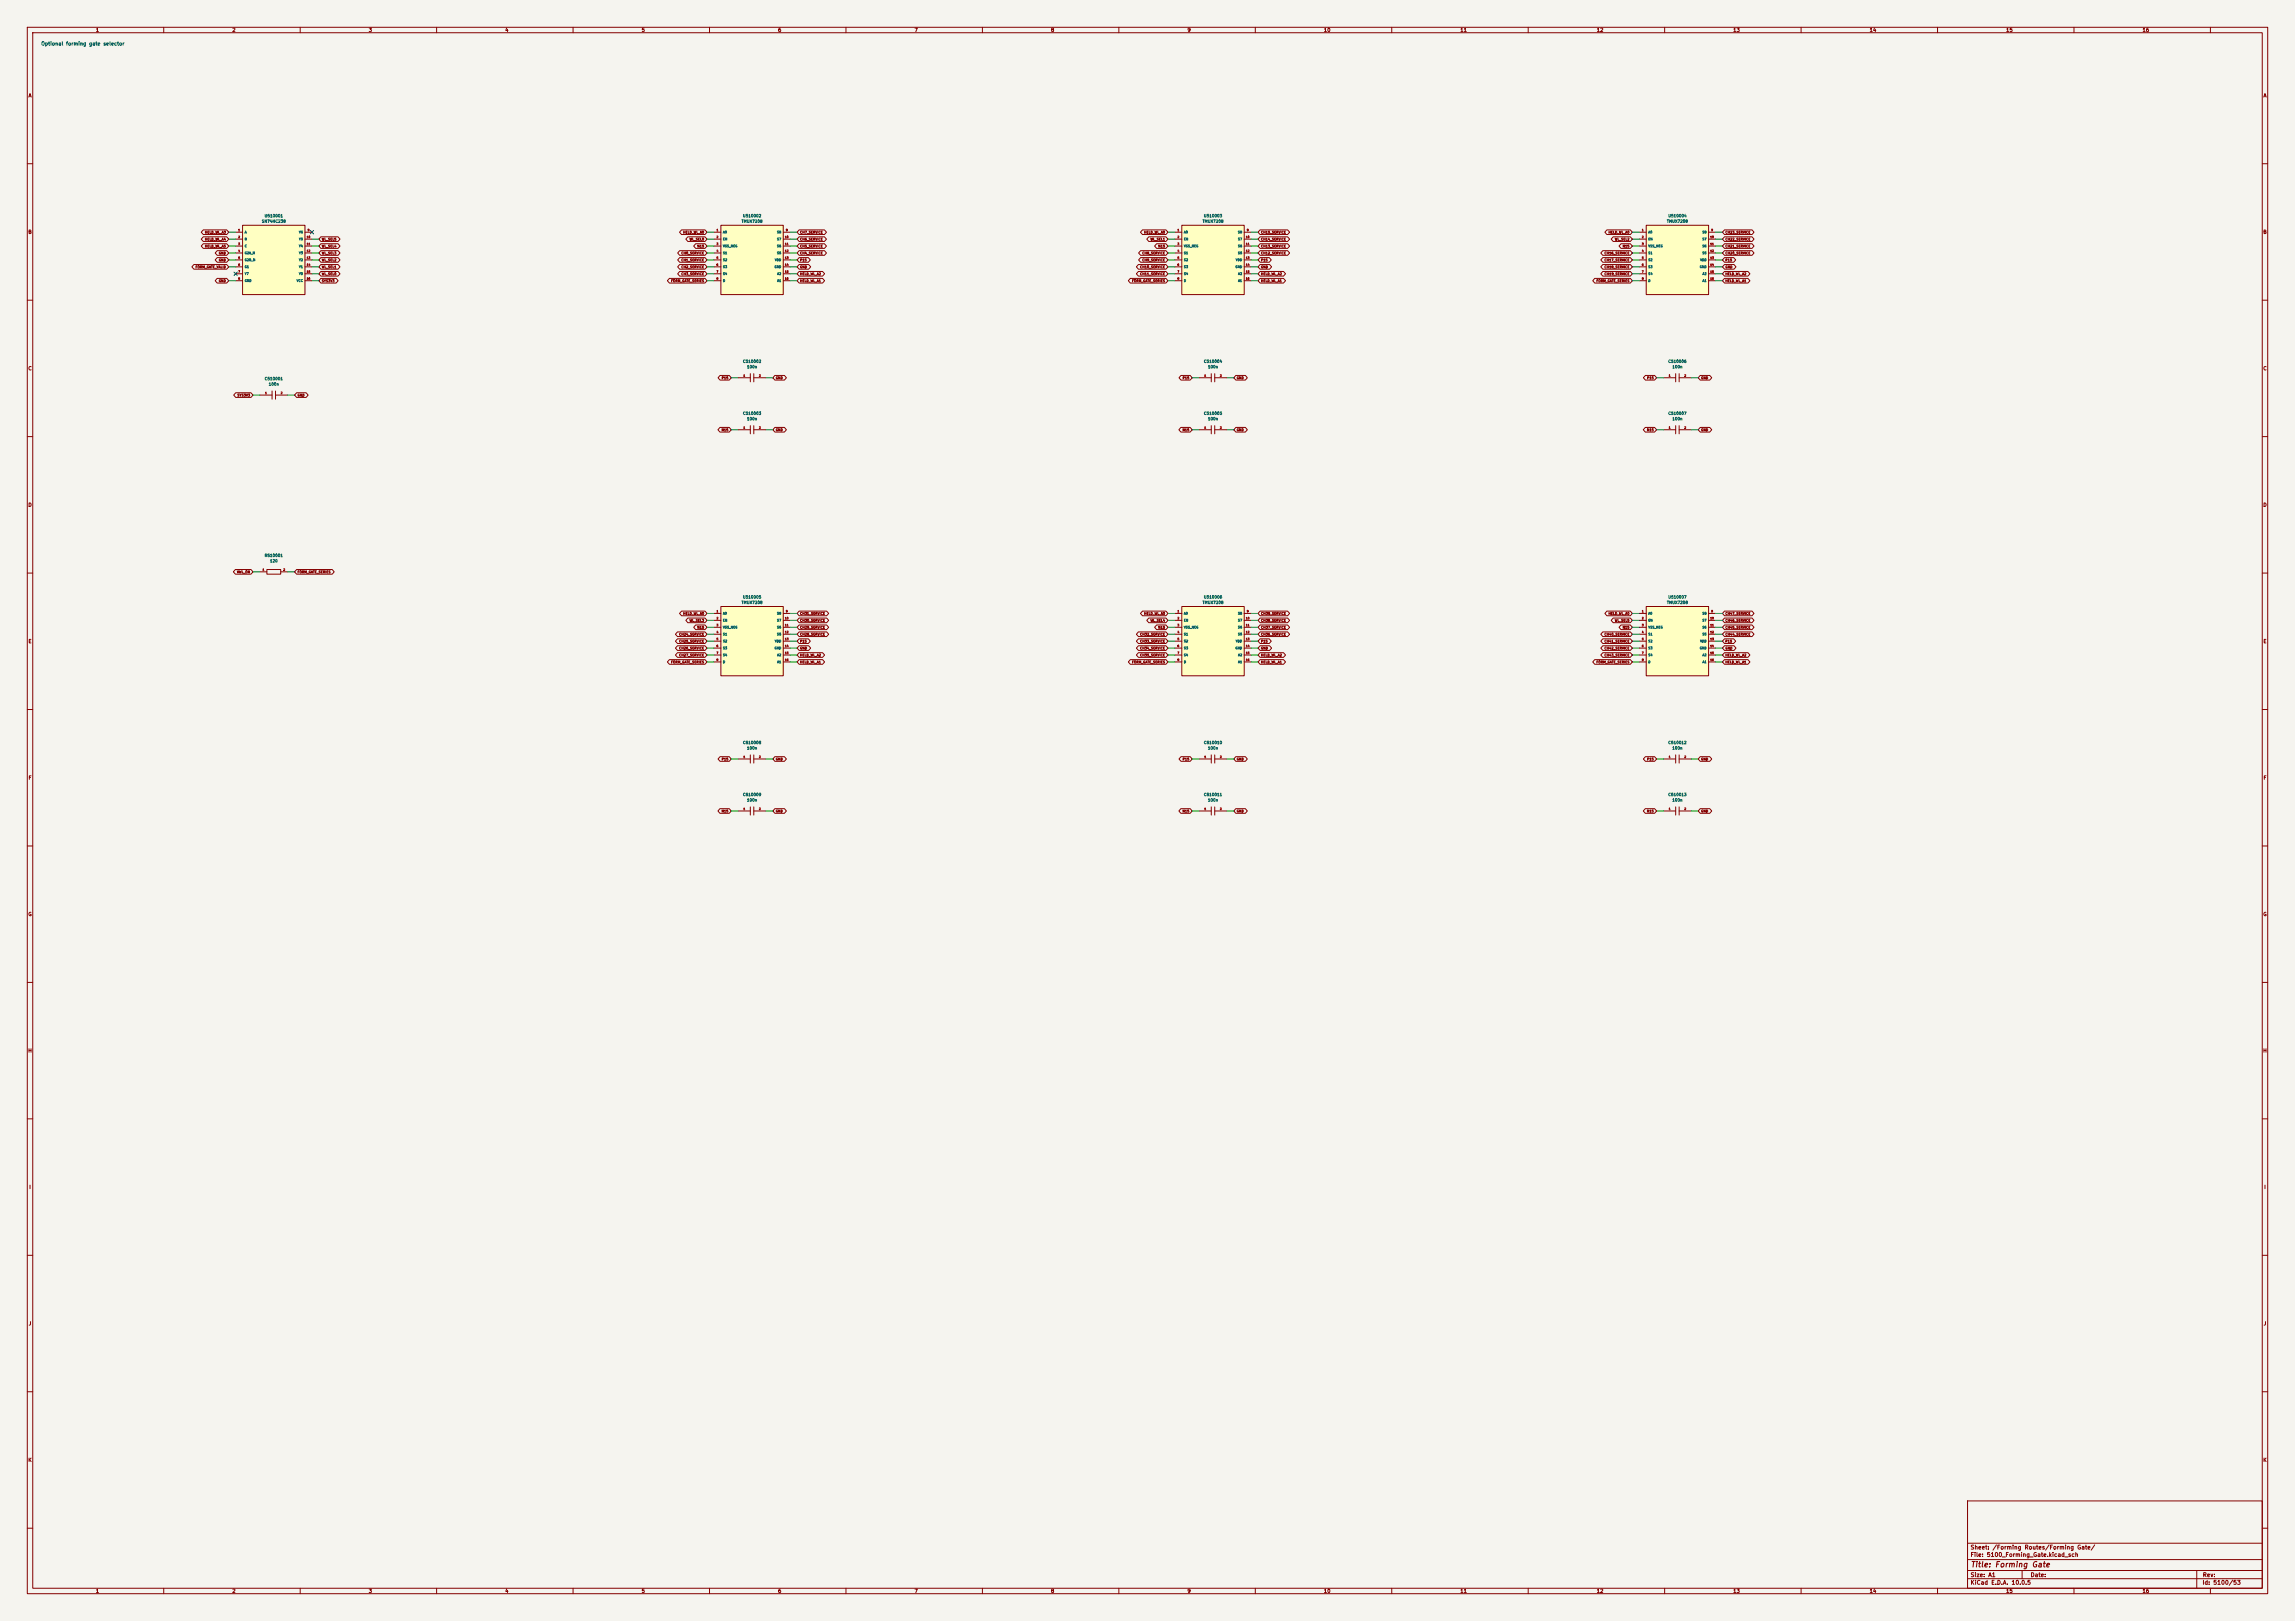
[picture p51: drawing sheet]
<svg xmlns="http://www.w3.org/2000/svg" width="841mm" height="594mm" viewBox="0 0 841 594" stroke-linecap="round" stroke-linejoin="round" font-family="sans-serif">
<defs><g id="words">
<text font-size="2" fill="#840000" x="722" y="574.8">Title: Forming Gate</text>
<g font-size="1.5" fill="#840000">
<text x="721.9" y="568.1">Sheet: /Forming Routes/Forming Gate/</text>
<text x="721.9" y="570.8">File: 5100_Forming_Gate.kicad_sch</text>
<text x="721.9" y="581">KiCad E.D.A. 10.0.5</text>
<text x="721.9" y="578.2">Size: A1</text>
<text x="743.9" y="578.2">Date:</text>
<text x="806.9" y="581">Id: 5100/53</text>
<text x="807" y="578.2">Rev:</text>
</g>
<g font-size="1.3" fill="#840000">
<text x="35" y="12">1</text>
<text x="85" y="12">2</text>
<text x="135" y="12">3</text>
<text x="185" y="12">4</text>
<text x="235" y="12">5</text>
<text x="285" y="12">6</text>
<text x="335" y="12">7</text>
<text x="385" y="12">8</text>
<text x="435" y="12">9</text>
<text x="485" y="12">10</text>
<text x="535" y="12">11</text>
<text x="585" y="12">12</text>
<text x="635" y="12">13</text>
<text x="685" y="12">14</text>
<text x="735" y="12">15</text>
<text x="785" y="12">16</text>
<text x="10.3" y="36">A</text>
<text x="829.3" y="36">A</text>
<text x="10.2" y="86">B</text>
<text x="829.2" y="86">B</text>
<text x="10.2" y="136">C</text>
<text x="829.2" y="136">C</text>
<text x="10.2" y="186">D</text>
<text x="829.2" y="186">D</text>
<text x="10.3" y="236">E</text>
<text x="829.3" y="236">E</text>
<text x="10.3" y="286">F</text>
<text x="829.3" y="286">F</text>
<text x="10.2" y="336">G</text>
<text x="829.2" y="336">G</text>
<text x="10.2" y="386">H</text>
<text x="829.2" y="386">H</text>
<text x="10.6" y="436">I</text>
<text x="829.6" y="436">I</text>
<text x="10.4" y="486">J</text>
<text x="829.4" y="486">J</text>
<text x="10.2" y="536">K</text>
<text x="829.2" y="536">K</text>
<text x="35" y="584">1</text>
<text x="85" y="584">2</text>
<text x="135" y="584">3</text>
<text x="185" y="584">4</text>
<text x="235" y="584">5</text>
<text x="285" y="584">6</text>
<text x="335" y="584">7</text>
<text x="385" y="584">8</text>
<text x="435" y="584">9</text>
<text x="485" y="584">10</text>
<text x="535" y="584">11</text>
<text x="585" y="584">12</text>
<text x="635" y="584">13</text>
<text x="685" y="584">14</text>
<text x="735" y="584">15</text>
<text x="785" y="584">16</text>
</g>
<text font-size="1.3" fill="#0000c2" x="15" y="17">Optional forming gate selector</text>
<g font-size="1" fill="#006464">
<text x="95.8" y="81.8">SN74HC238</text>
<text x="96.8" y="79.8">U510001</text>
<text x="271.6" y="81.8">TMUX7208</text>
<text x="272.1" y="79.8">U510002</text>
<text x="440.5" y="81.8">TMUX7208</text>
<text x="441" y="79.8">U510003</text>
<text x="610.7" y="81.8">TMUX7208</text>
<text x="611.2" y="79.8">U510004</text>
<text x="272.1" y="133.2">C510002</text>
<text x="273.6" y="135.2">100n</text>
<text x="441" y="133.2">C510004</text>
<text x="442.5" y="135.2">100n</text>
<text x="611.2" y="133.2">C510006</text>
<text x="612.7" y="135.2">100n</text>
<text x="96.9" y="139.5">C510001</text>
<text x="98.3" y="141.5">100n</text>
<text x="272.1" y="152.2">C510003</text>
<text x="273.6" y="154.2">100n</text>
<text x="441" y="152.2">C510005</text>
<text x="442.5" y="154.2">100n</text>
<text x="611.2" y="152.2">C510007</text>
<text x="612.7" y="154.2">100n</text>
<text x="96.9" y="204.3">R510001</text>
<text x="98.8" y="206.3">120</text>
<text x="271.6" y="221.5">TMUX7208</text>
<text x="272.1" y="219.5">U510005</text>
<text x="440.5" y="221.5">TMUX7208</text>
<text x="441" y="219.5">U510006</text>
<text x="610.7" y="221.5">TMUX7208</text>
<text x="611.2" y="219.5">U510007</text>
<text x="272.1" y="272.9">C510008</text>
<text x="273.6" y="274.9">100n</text>
<text x="441" y="272.9">C510010</text>
<text x="442.5" y="274.9">100n</text>
<text x="611.2" y="272.9">C510012</text>
<text x="612.7" y="274.9">100n</text>
<text x="272.1" y="291.9">C510009</text>
<text x="273.6" y="293.9">100n</text>
<text x="441" y="291.9">C510011</text>
<text x="442.5" y="293.9">100n</text>
<text x="611.2" y="291.9">C510013</text>
<text x="612.7" y="293.9">100n</text>
</g>
<g font-size=".9" fill="#840000">
<text x="75" y="85.8">HELD_WL_A3</text>
<text x="75" y="88.3">HELD_WL_A4</text>
<text x="117.8" y="88.3">WL_SEL5</text>
<text x="250.2" y="85.8">HELD_WL_A0</text>
<text x="252.6" y="88.3">WL_SEL0</text>
<text x="293.1" y="85.8">CH7_SERVICE</text>
<text x="293.1" y="88.3">CH6_SERVICE</text>
<text x="419.2" y="85.8">HELD_WL_A0</text>
<text x="421.5" y="88.3">WL_SEL1</text>
<text x="462" y="85.8">CH15_SERVICE</text>
<text x="462" y="88.3">CH14_SERVICE</text>
<text x="589.3" y="85.8">HELD_WL_A0</text>
<text x="591.6" y="88.3">WL_SEL2</text>
<text x="632.2" y="88.3">CH22_SERVICE</text>
<text x="632.2" y="85.8">CH23_SERVICE</text>
<text x="75" y="90.9">HELD_WL_A5</text>
<text x="80.1" y="96">GND</text>
<text x="80.1" y="93.4">GND</text>
<text x="117.8" y="93.4">WL_SEL3</text>
<text x="117.8" y="96">WL_SEL2</text>
<text x="117.8" y="90.9">WL_SEL4</text>
<text x="249.6" y="96">CH1_SERVICE</text>
<text x="249.6" y="93.4">CH0_SERVICE</text>
<text x="255.4" y="90.9">N15</text>
<text x="293.1" y="90.9">CH5_SERVICE</text>
<text x="293.1" y="93.4">CH4_SERVICE</text>
<text x="293.1" y="96">P15</text>
<text x="418.5" y="93.4">CH8_SERVICE</text>
<text x="418.5" y="96">CH9_SERVICE</text>
<text x="424.3" y="90.9">N15</text>
<text x="462" y="90.9">CH13_SERVICE</text>
<text x="462" y="93.4">CH12_SERVICE</text>
<text x="462" y="96">P15</text>
<text x="587.8" y="96">CH17_SERVICE</text>
<text x="587.8" y="93.4">CH16_SERVICE</text>
<text x="594.5" y="90.9">N15</text>
<text x="632.2" y="90.9">CH21_SERVICE</text>
<text x="632.2" y="93.4">CH20_SERVICE</text>
<text x="632.2" y="96">P15</text>
<text x="71.5" y="98.5">FORM_GATE_VALID</text>
<text x="117.8" y="98.5">WL_SEL1</text>
<text x="117.8" y="101">WL_SEL0</text>
<text x="249.6" y="101">CH3_SERVICE</text>
<text x="249.6" y="98.5">CH2_SERVICE</text>
<text x="293.1" y="98.5">GND</text>
<text x="293.1" y="101">HELD_WL_A2</text>
<text x="417.7" y="98.5">CH10_SERVICE</text>
<text x="417.7" y="101">CH11_SERVICE</text>
<text x="462" y="98.5">GND</text>
<text x="462" y="101">HELD_WL_A2</text>
<text x="587.8" y="98.5">CH18_SERVICE</text>
<text x="587.8" y="101">CH19_SERVICE</text>
<text x="632.2" y="98.5">GND</text>
<text x="632.2" y="101">HELD_WL_A2</text>
<text x="80.1" y="103.6">GND</text>
<text x="117.8" y="103.6">SYS3V3</text>
<text x="245.8" y="103.6">FORM_GATE_SERIES</text>
<text x="293.1" y="103.6">HELD_WL_A1</text>
<text x="414.7" y="103.6">FORM_GATE_SERIES</text>
<text x="462" y="103.6">HELD_WL_A1</text>
<text x="584.9" y="103.6">FORM_GATE_SERIES</text>
<text x="632.2" y="103.6">HELD_WL_A1</text>
<text x="264.4" y="139.1">P15</text>
<text x="284.2" y="139.1">GND</text>
<text x="433.3" y="139.1">P15</text>
<text x="453.1" y="139.1">GND</text>
<text x="603.4" y="139.1">P15</text>
<text x="623.3" y="139.1">GND</text>
<text x="86.9" y="145.5">SYS3V3</text>
<text x="108.9" y="145.5">GND</text>
<text x="264.3" y="158.2">N15</text>
<text x="284.2" y="158.2">GND</text>
<text x="433.2" y="158.2">N15</text>
<text x="453.1" y="158.2">GND</text>
<text x="603.4" y="158.2">N15</text>
<text x="623.3" y="158.2">GND</text>
<text x="86.8" y="210.3">VWL_ON</text>
<text x="108.9" y="210.3">FORM_GATE_SERIES</text>
<text x="250.2" y="225.5">HELD_WL_A0</text>
<text x="293.1" y="225.5">CH31_SERVICE</text>
<text x="419.2" y="225.5">HELD_WL_A0</text>
<text x="462" y="225.5">CH39_SERVICE</text>
<text x="589.3" y="225.5">HELD_WL_A0</text>
<text x="632.2" y="225.5">CH47_SERVICE</text>
<text x="248.8" y="233.1">CH24_SERVICE</text>
<text x="252.6" y="228">WL_SEL3</text>
<text x="255.4" y="230.6">N15</text>
<text x="293.1" y="233.1">CH28_SERVICE</text>
<text x="293.1" y="230.6">CH29_SERVICE</text>
<text x="293.1" y="228">CH30_SERVICE</text>
<text x="417.7" y="233.1">CH32_SERVICE</text>
<text x="421.5" y="228">WL_SEL4</text>
<text x="424.3" y="230.6">N15</text>
<text x="462" y="228">CH38_SERVICE</text>
<text x="462" y="230.6">CH37_SERVICE</text>
<text x="462" y="233.1">CH36_SERVICE</text>
<text x="587.8" y="233.1">CH40_SERVICE</text>
<text x="591.6" y="228">WL_SEL5</text>
<text x="594.5" y="230.6">N15</text>
<text x="632.2" y="228">CH46_SERVICE</text>
<text x="632.2" y="233.1">CH44_SERVICE</text>
<text x="632.2" y="230.6">CH45_SERVICE</text>
<text x="248.8" y="235.7">CH25_SERVICE</text>
<text x="248.8" y="238.2">CH26_SERVICE</text>
<text x="293.1" y="238.2">GND</text>
<text x="293.1" y="235.7">P15</text>
<text x="417.7" y="238.2">CH34_SERVICE</text>
<text x="417.7" y="235.7">CH33_SERVICE</text>
<text x="462" y="238.2">GND</text>
<text x="462" y="235.7">P15</text>
<text x="587.8" y="235.7">CH41_SERVICE</text>
<text x="587.8" y="238.2">CH42_SERVICE</text>
<text x="632.2" y="235.7">P15</text>
<text x="632.2" y="238.2">GND</text>
<text x="245.8" y="243.3">FORM_GATE_SERIES</text>
<text x="248.8" y="240.7">CH27_SERVICE</text>
<text x="293.1" y="240.7">HELD_WL_A2</text>
<text x="293.1" y="243.3">HELD_WL_A1</text>
<text x="414.7" y="243.3">FORM_GATE_SERIES</text>
<text x="417.7" y="240.7">CH35_SERVICE</text>
<text x="462" y="240.7">HELD_WL_A2</text>
<text x="462" y="243.3">HELD_WL_A1</text>
<text x="584.9" y="243.3">FORM_GATE_SERIES</text>
<text x="587.8" y="240.7">CH43_SERVICE</text>
<text x="632.2" y="240.7">HELD_WL_A2</text>
<text x="632.2" y="243.3">HELD_WL_A1</text>
<text x="264.4" y="278.8">P15</text>
<text x="284.2" y="278.8">GND</text>
<text x="433.3" y="278.8">P15</text>
<text x="453.1" y="278.8">GND</text>
<text x="603.4" y="278.8">P15</text>
<text x="623.3" y="278.8">GND</text>
<text x="264.3" y="297.9">N15</text>
<text x="284.2" y="297.9">GND</text>
<text x="433.2" y="297.9">N15</text>
<text x="453.1" y="297.9">GND</text>
<text x="603.4" y="297.9">N15</text>
<text x="623.3" y="297.9">GND</text>
</g>
<g font-size=".8" fill="#006464">
<text x="89.6" y="85.7">A</text>
<text x="89.6" y="88.2">B</text>
<text x="109.4" y="85.7">Y6</text>
<text x="109.4" y="88.2">Y5</text>
<text x="264.8" y="85.7">A0</text>
<text x="264.8" y="88.2">EN</text>
<text x="284.6" y="85.7">S8</text>
<text x="284.6" y="88.2">S7</text>
<text x="433.7" y="85.7">A0</text>
<text x="433.7" y="88.2">EN</text>
<text x="453.5" y="85.7">S8</text>
<text x="453.5" y="88.2">S7</text>
<text x="603.9" y="85.7">A0</text>
<text x="603.9" y="88.2">EN</text>
<text x="623.7" y="85.7">S8</text>
<text x="623.7" y="88.2">S7</text>
<text x="89.6" y="90.8">C</text>
<text x="89.6" y="93.3">G2A_N</text>
<text x="89.6" y="95.9">G2B_N</text>
<text x="109.4" y="90.8">Y4</text>
<text x="109.4" y="93.3">Y3</text>
<text x="109.4" y="95.9">Y2</text>
<text x="264.8" y="90.8">VSS_NEG</text>
<text x="264.8" y="93.3">S1</text>
<text x="264.8" y="95.9">S2</text>
<text x="283.8" y="95.9">VDD</text>
<text x="284.6" y="90.8">S6</text>
<text x="284.6" y="93.3">S5</text>
<text x="433.7" y="90.8">VSS_NEG</text>
<text x="433.7" y="93.3">S1</text>
<text x="433.7" y="95.9">S2</text>
<text x="452.8" y="95.9">VDD</text>
<text x="453.5" y="90.8">S6</text>
<text x="453.5" y="93.3">S5</text>
<text x="603.9" y="90.8">VSS_NEG</text>
<text x="603.9" y="93.3">S1</text>
<text x="603.9" y="95.9">S2</text>
<text x="622.9" y="95.9">VDD</text>
<text x="623.7" y="90.8">S6</text>
<text x="623.7" y="93.3">S5</text>
<text x="89.6" y="98.4">G1</text>
<text x="89.6" y="100.9">Y7</text>
<text x="109.4" y="98.4">Y1</text>
<text x="109.4" y="100.9">Y0</text>
<text x="264.8" y="98.4">S3</text>
<text x="264.8" y="100.9">S4</text>
<text x="283.7" y="98.4">GND</text>
<text x="284.7" y="100.9">A2</text>
<text x="433.7" y="98.4">S3</text>
<text x="433.7" y="100.9">S4</text>
<text x="452.6" y="98.4">GND</text>
<text x="453.6" y="100.9">A2</text>
<text x="603.9" y="98.4">S3</text>
<text x="603.9" y="100.9">S4</text>
<text x="622.8" y="98.4">GND</text>
<text x="623.8" y="100.9">A2</text>
<text x="89.6" y="103.5">GND</text>
<text x="108.6" y="103.5">VCC</text>
<text x="264.8" y="103.5">D</text>
<text x="284.7" y="103.5">A1</text>
<text x="433.7" y="103.5">D</text>
<text x="453.6" y="103.5">A1</text>
<text x="603.9" y="103.5">D</text>
<text x="623.8" y="103.5">A1</text>
<text x="264.8" y="225.4">A0</text>
<text x="264.8" y="227.9">EN</text>
<text x="284.6" y="225.4">S8</text>
<text x="284.6" y="227.9">S7</text>
<text x="433.7" y="225.4">A0</text>
<text x="433.7" y="227.9">EN</text>
<text x="453.5" y="225.4">S8</text>
<text x="453.5" y="227.9">S7</text>
<text x="603.9" y="225.4">A0</text>
<text x="603.9" y="227.9">EN</text>
<text x="623.7" y="225.4">S8</text>
<text x="623.7" y="227.9">S7</text>
<text x="264.8" y="230.5">VSS_NEG</text>
<text x="264.8" y="233">S1</text>
<text x="284.6" y="230.5">S6</text>
<text x="284.6" y="233">S5</text>
<text x="433.7" y="230.5">VSS_NEG</text>
<text x="433.7" y="233">S1</text>
<text x="453.5" y="230.5">S6</text>
<text x="453.5" y="233">S5</text>
<text x="603.9" y="230.5">VSS_NEG</text>
<text x="603.9" y="233">S1</text>
<text x="623.7" y="230.5">S6</text>
<text x="623.7" y="233">S5</text>
<text x="264.8" y="235.6">S2</text>
<text x="264.8" y="238.1">S3</text>
<text x="283.7" y="238.1">GND</text>
<text x="283.8" y="235.6">VDD</text>
<text x="433.7" y="235.6">S2</text>
<text x="433.7" y="238.1">S3</text>
<text x="452.6" y="238.1">GND</text>
<text x="452.8" y="235.6">VDD</text>
<text x="603.9" y="235.6">S2</text>
<text x="603.9" y="238.1">S3</text>
<text x="622.8" y="238.1">GND</text>
<text x="622.9" y="235.6">VDD</text>
<text x="264.8" y="240.6">S4</text>
<text x="264.8" y="243.2">D</text>
<text x="284.7" y="240.6">A2</text>
<text x="284.7" y="243.2">A1</text>
<text x="433.7" y="240.6">S4</text>
<text x="433.7" y="243.2">D</text>
<text x="453.6" y="240.6">A2</text>
<text x="453.6" y="243.2">A1</text>
<text x="603.9" y="240.6">S4</text>
<text x="603.9" y="243.2">D</text>
<text x="623.8" y="240.6">A2</text>
<text x="623.8" y="243.2">A1</text>
</g>
<g font-size=".7" fill="#a90000">
<text x="87.2" y="84.9">1</text>
<text x="87.2" y="87.4">2</text>
<text x="87.2" y="89.9">3</text>
<text x="112.3" y="87.4">10</text>
<text x="112.3" y="89.9">11</text>
<text x="112.6" y="84.9">9</text>
<text x="262.5" y="84.9">1</text>
<text x="262.5" y="87.4">2</text>
<text x="262.5" y="89.9">3</text>
<text x="287.6" y="87.4">10</text>
<text x="287.6" y="89.9">11</text>
<text x="287.9" y="84.9">9</text>
<text x="431.4" y="84.9">1</text>
<text x="431.4" y="87.4">2</text>
<text x="431.4" y="89.9">3</text>
<text x="456.5" y="87.4">10</text>
<text x="456.5" y="89.9">11</text>
<text x="456.8" y="84.9">9</text>
<text x="601.6" y="84.9">1</text>
<text x="601.6" y="87.4">2</text>
<text x="601.6" y="89.9">3</text>
<text x="626.6" y="87.4">10</text>
<text x="626.6" y="89.9">11</text>
<text x="627" y="84.9">9</text>
<text x="87.2" y="92.5">4</text>
<text x="87.2" y="95">5</text>
<text x="112.3" y="92.5">12</text>
<text x="112.3" y="95">13</text>
<text x="262.5" y="92.5">4</text>
<text x="262.5" y="95">5</text>
<text x="287.6" y="92.5">12</text>
<text x="287.6" y="95">13</text>
<text x="431.4" y="92.5">4</text>
<text x="431.4" y="95">5</text>
<text x="456.5" y="92.5">12</text>
<text x="456.5" y="95">13</text>
<text x="601.6" y="92.5">4</text>
<text x="601.6" y="95">5</text>
<text x="626.6" y="92.5">12</text>
<text x="626.6" y="95">13</text>
<text x="87.2" y="97.6">6</text>
<text x="87.2" y="100.1">7</text>
<text x="112.3" y="97.6">14</text>
<text x="112.3" y="100.1">15</text>
<text x="262.5" y="97.6">6</text>
<text x="262.5" y="100.1">7</text>
<text x="287.6" y="97.6">14</text>
<text x="287.6" y="100.1">15</text>
<text x="431.4" y="97.6">6</text>
<text x="431.4" y="100.1">7</text>
<text x="456.5" y="97.6">14</text>
<text x="456.5" y="100.1">15</text>
<text x="601.6" y="97.6">6</text>
<text x="601.6" y="100.1">7</text>
<text x="626.6" y="97.6">14</text>
<text x="626.6" y="100.1">15</text>
<text x="87.2" y="102.6">8</text>
<text x="112.3" y="102.6">16</text>
<text x="262.5" y="102.6">8</text>
<text x="287.6" y="102.6">16</text>
<text x="431.4" y="102.6">8</text>
<text x="456.5" y="102.6">16</text>
<text x="601.6" y="102.6">8</text>
<text x="626.6" y="102.6">16</text>
<text x="272.3" y="138.2">1</text>
<text x="278" y="138.2">2</text>
<text x="441.2" y="138.2">1</text>
<text x="447" y="138.2">2</text>
<text x="611.4" y="138.2">1</text>
<text x="617.1" y="138.2">2</text>
<text x="97.1" y="144.5">1</text>
<text x="102.8" y="144.5">2</text>
<text x="272.3" y="157.2">1</text>
<text x="278" y="157.2">2</text>
<text x="441.2" y="157.2">1</text>
<text x="447" y="157.2">2</text>
<text x="611.4" y="157.2">1</text>
<text x="617.1" y="157.2">2</text>
<text x="96.1" y="209.3">1</text>
<text x="103.7" y="209.3">2</text>
<text x="262.5" y="224.6">1</text>
<text x="262.5" y="227.1">2</text>
<text x="287.6" y="227.1">10</text>
<text x="287.9" y="224.6">9</text>
<text x="431.4" y="224.6">1</text>
<text x="431.4" y="227.1">2</text>
<text x="456.5" y="227.1">10</text>
<text x="456.8" y="224.6">9</text>
<text x="601.6" y="224.6">1</text>
<text x="601.6" y="227.1">2</text>
<text x="626.6" y="227.1">10</text>
<text x="627" y="224.6">9</text>
<text x="262.5" y="229.6">3</text>
<text x="262.5" y="232.2">4</text>
<text x="287.6" y="229.6">11</text>
<text x="287.6" y="232.2">12</text>
<text x="431.4" y="229.6">3</text>
<text x="431.4" y="232.2">4</text>
<text x="456.5" y="229.6">11</text>
<text x="456.5" y="232.2">12</text>
<text x="601.6" y="229.6">3</text>
<text x="601.6" y="232.2">4</text>
<text x="626.6" y="229.6">11</text>
<text x="626.6" y="232.2">12</text>
<text x="262.5" y="234.7">5</text>
<text x="262.5" y="237.3">6</text>
<text x="262.5" y="239.8">7</text>
<text x="287.6" y="234.7">13</text>
<text x="287.6" y="237.3">14</text>
<text x="287.6" y="239.8">15</text>
<text x="431.4" y="234.7">5</text>
<text x="431.4" y="237.3">6</text>
<text x="431.4" y="239.8">7</text>
<text x="456.5" y="234.7">13</text>
<text x="456.5" y="237.3">14</text>
<text x="456.5" y="239.8">15</text>
<text x="601.6" y="234.7">5</text>
<text x="601.6" y="237.3">6</text>
<text x="601.6" y="239.8">7</text>
<text x="626.6" y="234.7">13</text>
<text x="626.6" y="237.3">14</text>
<text x="626.6" y="239.8">15</text>
<text x="262.5" y="242.3">8</text>
<text x="287.6" y="242.3">16</text>
<text x="431.4" y="242.3">8</text>
<text x="456.5" y="242.3">16</text>
<text x="601.6" y="242.3">8</text>
<text x="626.6" y="242.3">16</text>
<text x="272.3" y="277.9">1</text>
<text x="278" y="277.9">2</text>
<text x="441.2" y="277.9">1</text>
<text x="447" y="277.9">2</text>
<text x="611.4" y="277.9">1</text>
<text x="617.1" y="277.9">2</text>
<text x="272.3" y="296.9">1</text>
<text x="278" y="296.9">2</text>
<text x="441.2" y="296.9">1</text>
<text x="447" y="296.9">2</text>
<text x="611.4" y="296.9">1</text>
<text x="617.1" y="296.9">2</text>
</g>
</g></defs>
<path d="M0 0h841v594h-841z" fill="#f5f4ef" stroke="#f5f4ef" stroke-width=".37"/>
<g fill="none" stroke="#840000" stroke-width=".37">
<path d="M10 10h821v574h-821zM12 12h817v570h-817zM60 10v2M110 10v2M160 10v2M210 10v2M260 10v2M310 10v2M360 10v2M410 10v2M460 10v2M510 10v2"/>
<path d="M560 10v2M610 10v2M660 10v2M710 10v2M760 10v2M810 10v2M10 60h2M829 60h2M10 110h2M829 110h2M10 160h2M829 160h2"/>
<path d="M10 210h2M829 210h2M10 260h2M829 260h2M10 310h2M829 310h2M10 360h2M829 360h2M10 410h2M829 410h2M10 460h2M829 460h2"/>
<path d="M10 510h2M829 510h2M10 560h2M721 550h108v32h-108zM829 560h2M721 578.5h108M721 575.5h108M721 571.5h108M721 565.5h108M741 575.5v3M805 575.5v6.5M60 582v2"/>
<path d="M110 582v2M160 582v2M210 582v2M260 582v2M310 582v2M360 582v2M410 582v2M460 582v2M510 582v2M560 582v2M610 582v2M660 582v2"/>
<path d="M710 582v2M760 582v2M810 582v2"/>
</g>
<path d="M264.2 82.5h22.8v25.4h-22.8z" fill="#ffffc2"/>
<g fill="none" stroke="#840000" stroke-width=".37">
<path d="M261.6 85.1h2.6M261.6 87.6h2.6M261.6 90.2h2.6M261.6 92.7h2.6M261.6 95.2h2.6M261.6 97.8h2.6M264.2 82.5h22.8v25.4h-22.8zM287 85.1h2.6M287 87.6h2.6M287 90.2h2.6M287 92.7h2.6M287 95.2h2.6"/>
<path d="M287 97.8h2.6M261.6 100.3h2.6M261.6 102.9h2.6M287 100.3h2.6M287 102.9h2.6M270.5 138.4h4.5M275 136.9v3M276.2 138.4h4.5M276.2 136.9v3M439.4 138.4h4.5M443.9 136.9v3M445.1 136.9v3"/>
<path d="M445.1 138.4h4.5M270.5 157.5h4.5M275 156v3M276.2 157.5h4.5M276.2 156v3M439.4 157.5h4.5M443.9 156v3M445.1 156v3M445.1 157.5h4.5"/>
</g>
<path d="M603.2 82.5h22.9v25.4h-22.9z" fill="#ffffc2"/>
<g fill="none" stroke="#840000" stroke-width=".37">
<path d="M600.7 85.1h2.5M600.7 87.6h2.5M600.7 90.2h2.5M600.7 92.7h2.5M600.7 95.2h2.5M600.7 97.8h2.5M603.2 82.5h22.9v25.4h-22.9zM626.1 85.1h2.5M626.1 87.6h2.5M626.1 90.2h2.5M626.1 92.7h2.5M626.1 95.2h2.5"/>
<path d="M626.1 97.8h2.5M600.7 100.3h2.5M600.7 102.9h2.5M626.1 100.3h2.5M626.1 102.9h2.5M609.6 297.2h4.4M614 295.7v3M615.3 295.7v3M615.3 297.2h4.5"/>
</g>
<path d="M603.2 222.2h22.9v25.4h-22.9z" fill="#ffffc2"/>
<g fill="none" stroke="#840000" stroke-width=".37">
<path d="M600.7 224.8h2.5M600.7 227.3h2.5M600.7 229.9h2.5M600.7 232.4h2.5M600.7 234.9h2.5M600.7 237.5h2.5M603.2 222.2h22.9v25.4h-22.9zM626.1 224.8h2.5M626.1 227.3h2.5M626.1 229.9h2.5M626.1 232.4h2.5M626.1 234.9h2.5"/>
<path d="M626.1 237.5h2.5M600.7 240h2.5M600.7 242.6h2.5M626.1 240h2.5M626.1 242.6h2.5"/>
</g>
<path d="M264.2 222.2h22.8v25.4h-22.8z" fill="#ffffc2"/>
<g fill="none" stroke="#840000" stroke-width=".37">
<path d="M261.6 224.8h2.6M261.6 227.3h2.6M261.6 229.9h2.6M261.6 232.4h2.6M261.6 234.9h2.6M261.6 237.5h2.6M264.2 222.2h22.8v25.4h-22.8zM287 224.8h2.6M287 227.3h2.6M287 229.9h2.6M287 232.4h2.6M287 234.9h2.6"/>
<path d="M287 237.5h2.6M261.6 240h2.6M261.6 242.6h2.6M287 240h2.6M287 242.6h2.6M609.6 278.1h4.4M614 276.6v3M615.3 276.6v3M615.3 278.1h4.5"/>
</g>
<path d="M433.1 222.2h22.8v25.4h-22.8z" fill="#ffffc2"/>
<g fill="none" stroke="#840000" stroke-width=".37">
<path d="M609.6 138.4h4.4M614 136.9v3M615.3 136.9v3M615.3 138.4h4.5M609.6 157.5h4.4M614 156v3M615.3 156v3M615.3 157.5h4.5M95.2 209.5h2.6M97.8 208.7h5.1v1.7h-5.1zM102.9 209.5h2.5M430.5 224.8h2.6"/>
<path d="M430.5 227.3h2.6M430.5 229.9h2.6M430.5 232.4h2.6M430.5 234.9h2.6M430.5 237.5h2.6M433.1 222.2h22.8v25.4h-22.8zM455.9 224.8h2.6M455.9 227.3h2.6M455.9 229.9h2.6M455.9 232.4h2.6M455.9 234.9h2.6M455.9 237.5h2.6"/>
<path d="M430.5 240h2.6M430.5 242.6h2.6M455.9 240h2.6M455.9 242.6h2.6M270.5 278.1h4.5M275 276.6v3M276.2 276.6v3M276.2 278.1h4.5M439.4 278.1h4.5M443.9 276.6v3M445.1 276.6v3M445.1 278.1h4.5"/>
<path d="M270.5 297.2h4.5M275 295.7v3M276.2 295.7v3M276.2 297.2h4.5M439.4 297.2h4.5M443.9 295.7v3M445.1 297.2h4.5M445.1 295.7v3"/>
</g>
<path d="M88.9 82.5h22.9v25.4h-22.9z" fill="#ffffc2"/>
<g fill="none" stroke="#840000" stroke-width=".37">
<path d="M86.4 85.1h2.5M86.4 87.6h2.5M86.4 90.2h2.5M86.4 92.7h2.5M86.4 95.2h2.5M86.4 97.8h2.5M88.9 82.5h22.9v25.4h-22.9zM111.8 85.1h2.5M111.8 87.6h2.5M111.8 90.2h2.5M111.8 92.7h2.5M111.8 95.2h2.5"/>
<path d="M111.8 97.8h2.5M86.4 100.3h2.5M86.4 102.9h2.5M111.8 100.3h2.5M111.8 102.9h2.5"/>
</g>
<path d="M433.1 82.5h22.8v25.4h-22.8z" fill="#ffffc2"/>
<g fill="none" stroke="#840000" stroke-width=".37">
<path d="M71.1 96.9h12l.7 .9-.7 .8h-12l-.8-.8zM74.5 89.3h8.6l.7 .9-.7 .8h-8.6l-.8-.8zM74.5 84.2h8.6l.7 .9-.7 .8h-8.6l-.8-.8zM74.5 86.8h8.6l.7 .8-.7 .9h-8.6l-.8-.9zM79.6 94.4h3.5l.7 .8-.7 .9h-3.5l-.8-.9zM79.6 91.9h3.5l.7 .8-.7 .9h-3.5l-.8-.9zM117.6 91.9h6.3l.7 .8-.7 .9h-6.3l-.8-.9zM117.6 94.4h6.3l.7 .8-.7 .9h-6.3l-.8-.9zM117.6 96.9h6.3l.7 .9-.7 .8h-6.3l-.8-.8zM117.6 99.5h6.3l.7 .8-.7 .9h-6.3l-.8-.9zM117.6 86.8h6.3l.7 .8-.7 .9h-6.3l-.8-.9zM117.6 89.3h6.3l.7 .9-.7 .8h-6.3l-.8-.8z"/>
<path d="M249.1 99.5h9.2l.8 .8-.8 .9h-9.2l-.8-.9zM249.1 94.4h9.2l.8 .8-.8 .9h-9.2l-.8-.9zM249.1 96.9h9.2l.8 .9-.8 .8h-9.2l-.8-.8zM249.1 91.9h9.2l.8 .8-.8 .9h-9.2l-.8-.9zM249.8 84.2h8.5l.8 .9-.8 .8h-8.5l-.8-.8zM252.1 86.8h6.2l.8 .8-.8 .9h-6.2l-.8-.9zM254.9 89.3h3.4l.8 .9-.8 .8h-3.4l-.7-.8zM292.8 84.2h9.3l.8 .9-.8 .8h-9.3l-.7-.8zM292.8 86.8h9.3l.8 .8-.8 .9h-9.3l-.7-.9zM292.8 89.3h9.3l.8 .9-.8 .8h-9.3l-.7-.8zM292.8 91.9h9.3l.8 .8-.8 .9h-9.3l-.7-.9zM292.8 94.4h3.4l.7 .8-.7 .9h-3.4l-.7-.9z"/>
<path d="M292.8 96.9h3.5l.8 .9-.8 .8h-3.5l-.7-.8zM292.8 99.5h8.6l.8 .8-.8 .9h-8.6l-.7-.9zM417.2 96.9h10l.8 .9-.8 .8h-10l-.8-.8zM417.2 99.5h10l.8 .8-.8 .9h-10l-.8-.9zM418 91.9h9.2l.8 .8-.8 .9h-9.2l-.8-.9zM418 94.4h9.2l.8 .8-.8 .9h-9.2l-.8-.9zM418.7 84.2h8.5l.8 .9-.8 .8h-8.5l-.8-.8zM421 86.8h6.2l.8 .8-.8 .9h-6.2l-.8-.9zM423.8 89.3h3.4l.8 .9-.8 .8h-3.4l-.7-.8zM430.5 85.1h2.6M430.5 87.6h2.6M430.5 90.2h2.6"/>
<path d="M430.5 92.7h2.6M430.5 95.2h2.6M430.5 97.8h2.6M433.1 82.5h22.8v25.4h-22.8zM455.9 85.1h2.6M455.9 87.6h2.6M455.9 90.2h2.6M455.9 92.7h2.6M455.9 95.2h2.6M455.9 97.8h2.6M461.8 84.2h10l.8 .9-.8 .8h-10l-.8-.8zM461.8 86.8h10l.8 .8-.8 .9h-10l-.8-.9z"/>
<path d="M461.8 89.3h10l.8 .9-.8 .8h-10l-.8-.8zM461.8 91.9h10l.8 .8-.8 .9h-10l-.8-.9zM461.8 94.4h3.3l.8 .8-.8 .9h-3.3l-.8-.9zM461.8 96.9h3.4l.8 .9-.8 .8h-3.4l-.8-.8zM461.8 99.5h8.5l.8 .8-.8 .9h-8.5l-.8-.9zM587.3 94.4h10.1l.8 .8-.8 .9h-10.1l-.7-.9zM587.3 96.9h10.1l.8 .9-.8 .8h-10.1l-.7-.8zM587.3 91.9h10.1l.8 .8-.8 .9h-10.1l-.7-.9zM587.3 99.5h10.1l.8 .8-.8 .9h-10.1l-.7-.9zM588.8 84.2h8.6l.8 .9-.8 .8h-8.6l-.7-.8zM591.1 86.8h6.3l.8 .8-.8 .9h-6.3l-.7-.9zM594 89.3h3.4l.8 .9-.8 .8h-3.4l-.7-.8z"/>
<path d="M631.9 86.8h10.1l.8 .8-.8 .9h-10.1l-.7-.9zM631.9 84.2h10.1l.8 .9-.8 .8h-10.1l-.7-.8zM631.9 89.3h10.1l.8 .9-.8 .8h-10.1l-.7-.8zM631.9 91.9h10.1l.8 .8-.8 .9h-10.1l-.7-.9zM631.9 94.4h3.4l.7 .8-.7 .9h-3.4l-.7-.9zM631.9 96.9h3.5l.8 .9-.8 .8h-3.5l-.7-.8zM631.9 99.5h8.6l.8 .8-.8 .9h-8.6l-.7-.9zM79.6 102h3.5l.7 .9-.7 .8h-3.5l-.8-.8zM117.6 102h5.6l.7 .9-.7 .8h-5.6l-.8-.8zM245.3 102h13l.8 .9-.8 .8h-13l-.7-.8zM292.8 102h8.6l.8 .9-.8 .8h-8.6l-.7-.8zM414.2 102h13l.8 .9-.8 .8h-13l-.7-.8z"/>
<path d="M430.5 100.3h2.6M430.5 102.9h2.6M455.9 100.3h2.6M455.9 102.9h2.6M461.8 102h8.5l.8 .9-.8 .8h-8.5l-.8-.8zM584.4 102h13l.8 .9-.8 .8h-13l-.8-.8zM631.9 102h8.6l.8 .9-.8 .8h-8.6l-.7-.8zM263.9 137.6h3.3l.8 .8-.8 .9h-3.3l-.8-.9zM284 137.6h3.4l.8 .8-.8 .9h-3.4l-.8-.9zM432.8 137.6h3.3l.8 .8-.8 .9h-3.3l-.8-.9zM452.9 137.6h3.4l.8 .8-.8 .9h-3.4l-.8-.9zM603 137.6h3.3l.8 .8-.8 .9h-3.3l-.8-.9z"/>
<path d="M623 137.6h3.5l.8 .8-.8 .9h-3.5l-.7-.9zM86.4 143.9h5.6l.7 .9-.7 .8h-5.6l-.8-.8zM95.2 144.8h4.5M99.7 143.3v3M101 143.3v3M101 144.8h4.4M108.7 143.9h3.5l.7 .9-.7 .8h-3.5l-.8-.8zM263.8 156.6h3.4l.8 .9-.8 .8h-3.4l-.7-.8zM284 156.6h3.4l.8 .9-.8 .8h-3.4l-.8-.8zM432.7 156.6h3.4l.8 .9-.8 .8h-3.4l-.7-.8zM452.9 156.6h3.4l.8 .9-.8 .8h-3.4l-.8-.8zM602.9 156.6h3.4l.8 .9-.8 .8h-3.4l-.7-.8z"/>
<path d="M623 156.6h3.5l.8 .9-.8 .8h-3.5l-.7-.8zM86.3 208.7h5.7l.7 .8-.7 .9h-5.7l-.8-.9zM108.7 208.7h13l.8 .8-.8 .9h-13l-.8-.9zM248.3 234.1h10l.8 .8-.8 .9h-10l-.8-.9zM248.3 231.6h10l.8 .8-.8 .9h-10l-.8-.9zM248.3 236.6h10l.8 .9-.8 .8h-10l-.8-.8zM248.3 239.2h10l.8 .8-.8 .9h-10l-.8-.9zM249.8 223.9h8.5l.8 .9-.8 .8h-8.5l-.8-.8zM252.1 226.5h6.2l.8 .8-.8 .9h-6.2l-.8-.9zM254.9 229h3.4l.8 .9-.8 .8h-3.4l-.7-.8zM292.8 239.2h8.6l.8 .8-.8 .9h-8.6l-.7-.9zM292.8 236.6h3.5l.8 .9-.8 .8h-3.5l-.7-.8z"/>
<path d="M292.8 234.1h3.4l.7 .8-.7 .9h-3.4l-.7-.9zM292.8 231.6h10.1l.8 .8-.8 .9h-10.1l-.7-.9zM292.8 229h10.1l.8 .9-.8 .8h-10.1l-.7-.8zM292.8 226.5h10.1l.8 .8-.8 .9h-10.1l-.7-.9zM292.8 223.9h10.1l.8 .9-.8 .8h-10.1l-.7-.8zM417.2 239.2h10l.8 .8-.8 .9h-10l-.8-.9zM417.2 236.6h10l.8 .9-.8 .8h-10l-.8-.8zM417.2 234.1h10l.8 .8-.8 .9h-10l-.8-.9zM417.2 231.6h10l.8 .8-.8 .9h-10l-.8-.9zM418.7 223.9h8.5l.8 .9-.8 .8h-8.5l-.8-.8zM421 226.5h6.2l.8 .8-.8 .9h-6.2l-.8-.9zM423.8 229h3.4l.8 .9-.8 .8h-3.4l-.7-.8z"/>
<path d="M461.8 239.2h8.5l.8 .8-.8 .9h-8.5l-.8-.9zM461.8 223.9h10l.8 .9-.8 .8h-10l-.8-.8zM461.8 236.6h3.4l.8 .9-.8 .8h-3.4l-.8-.8zM461.8 226.5h10l.8 .8-.8 .9h-10l-.8-.9zM461.8 229h10l.8 .9-.8 .8h-10l-.8-.8zM461.8 234.1h3.3l.8 .8-.8 .9h-3.3l-.8-.9zM461.8 231.6h10l.8 .8-.8 .9h-10l-.8-.9zM587.3 231.6h10.1l.8 .8-.8 .9h-10.1l-.7-.9zM587.3 234.1h10.1l.8 .8-.8 .9h-10.1l-.7-.9zM587.3 236.6h10.1l.8 .9-.8 .8h-10.1l-.7-.8zM587.3 239.2h10.1l.8 .8-.8 .9h-10.1l-.7-.9zM588.8 223.9h8.6l.8 .9-.8 .8h-8.6l-.7-.8z"/>
<path d="M591.1 226.5h6.3l.8 .8-.8 .9h-6.3l-.7-.9zM594 229h3.4l.8 .9-.8 .8h-3.4l-.7-.8zM631.9 223.9h10.1l.8 .9-.8 .8h-10.1l-.7-.8zM631.9 226.5h10.1l.8 .8-.8 .9h-10.1l-.7-.9zM631.9 231.6h10.1l.8 .8-.8 .9h-10.1l-.7-.9zM631.9 234.1h3.4l.7 .8-.7 .9h-3.4l-.7-.9zM631.9 236.6h3.5l.8 .9-.8 .8h-3.5l-.7-.8zM631.9 239.2h8.6l.8 .8-.8 .9h-8.6l-.7-.9zM631.9 229h10.1l.8 .9-.8 .8h-10.1l-.7-.8zM245.3 241.7h13l.8 .9-.8 .8h-13l-.7-.8zM292.8 241.7h8.6l.8 .9-.8 .8h-8.6l-.7-.8zM414.2 241.7h13l.8 .9-.8 .8h-13l-.7-.8z"/>
<path d="M461.8 241.7h8.5l.8 .9-.8 .8h-8.5l-.8-.8zM584.4 241.7h13l.8 .9-.8 .8h-13l-.8-.8zM631.9 241.7h8.6l.8 .9-.8 .8h-8.6l-.7-.8zM263.9 277.3h3.3l.8 .8-.8 .9h-3.3l-.8-.9zM284 277.3h3.4l.8 .8-.8 .9h-3.4l-.8-.9zM432.8 277.3h3.3l.8 .8-.8 .9h-3.3l-.8-.9zM452.9 277.3h3.4l.8 .8-.8 .9h-3.4l-.8-.9zM603 277.3h3.3l.8 .8-.8 .9h-3.3l-.8-.9zM623 277.3h3.5l.8 .8-.8 .9h-3.5l-.7-.9zM263.8 296.3h3.4l.8 .9-.8 .8h-3.4l-.7-.8zM284 296.3h3.4l.8 .9-.8 .8h-3.4l-.8-.8zM432.7 296.3h3.4l.8 .9-.8 .8h-3.4l-.7-.8z"/>
<path d="M452.9 296.3h3.4l.8 .9-.8 .8h-3.4l-.8-.8zM602.9 296.3h3.4l.8 .9-.8 .8h-3.4l-.7-.8zM623 296.3h3.5l.8 .9-.8 .8h-3.5l-.7-.8z"/>
</g>
<g fill="none" stroke="#009600" stroke-width=".37">
<path d="M83.8 85.1h2.6M83.8 87.6h2.6M83.8 90.2h2.6M83.8 92.7h2.6M83.8 95.2h2.6M83.8 97.8h2.6M114.3 87.6h2.5M114.3 90.2h2.5M114.3 92.7h2.5M114.3 95.2h2.5M114.3 97.8h2.5M259.1 85.1h2.5"/>
<path d="M259.1 87.6h2.5M259.1 90.2h2.5M259.1 92.7h2.5M259.1 95.2h2.5M259.1 97.8h2.5M289.6 85.1h2.5M289.6 87.6h2.5M289.6 90.2h2.5M289.6 92.7h2.5M289.6 95.2h2.5M289.6 97.8h2.5M428 85.1h2.5"/>
<path d="M428 87.6h2.5M428 90.2h2.5M428 92.7h2.5M428 95.2h2.5M428 97.8h2.5M458.5 85.1h2.5M458.5 87.6h2.5M458.5 90.2h2.5M458.5 92.7h2.5M458.5 95.2h2.5M458.5 97.8h2.5M598.2 85.1h2.5"/>
<path d="M598.2 87.6h2.5M598.2 90.2h2.5M598.2 92.7h2.5M598.2 95.2h2.5M598.2 97.8h2.5M628.6 85.1h2.6M628.6 87.6h2.6M628.6 90.2h2.6M628.6 92.7h2.6M628.6 95.2h2.6M628.6 97.8h2.6M83.8 102.9h2.6"/>
<path d="M114.3 102.9h2.5M114.3 100.3h2.5M259.1 102.9h2.5M259.1 100.3h2.5M289.6 102.9h2.5M289.6 100.3h2.5M428 102.9h2.5M428 100.3h2.5M458.5 102.9h2.5M458.5 100.3h2.5M598.2 102.9h2.5M598.2 100.3h2.5"/>
<path d="M628.6 102.9h2.6M628.6 100.3h2.6M268 138.4h2.5M280.7 138.4h2.5M436.9 138.4h2.5M449.6 138.4h2.5M607.1 138.4h2.5M619.8 138.4h2.5M92.7 144.8h2.5M105.4 144.8h2.5M268 157.5h2.5M280.7 157.5h2.5"/>
<path d="M436.9 157.5h2.5M449.6 157.5h2.5M607.1 157.5h2.5M619.8 157.5h2.5M92.7 209.5h2.5M105.4 209.5h2.5M259.1 234.9h2.5M259.1 232.4h2.5M259.1 229.9h2.5M259.1 237.5h2.5M259.1 227.3h2.5M259.1 224.8h2.5"/>
<path d="M289.6 234.9h2.5M289.6 232.4h2.5M289.6 229.9h2.5M289.6 237.5h2.5M289.6 227.3h2.5M289.6 224.8h2.5M428 234.9h2.5M428 232.4h2.5M428 229.9h2.5M428 237.5h2.5M428 227.3h2.5M428 224.8h2.5"/>
<path d="M458.5 234.9h2.5M458.5 232.4h2.5M458.5 229.9h2.5M458.5 237.5h2.5M458.5 227.3h2.5M458.5 224.8h2.5M598.2 234.9h2.5M598.2 232.4h2.5M598.2 229.9h2.5M598.2 237.5h2.5M598.2 227.3h2.5M598.2 224.8h2.5"/>
<path d="M628.6 234.9h2.6M628.6 232.4h2.6M628.6 229.9h2.6M628.6 237.5h2.6M628.6 227.3h2.6M628.6 224.8h2.6M259.1 240h2.5M259.1 242.6h2.5M289.6 240h2.5M289.6 242.6h2.5M428 240h2.5M428 242.6h2.5"/>
<path d="M458.5 240h2.5M458.5 242.6h2.5M598.2 240h2.5M598.2 242.6h2.5M628.6 240h2.6M628.6 242.6h2.6M268 278.1h2.5M280.7 278.1h2.5M436.9 278.1h2.5M449.6 278.1h2.5M607.1 278.1h2.5M619.8 278.1h2.5"/>
<path d="M268 297.2h2.5M280.7 297.2h2.5M436.9 297.2h2.5M449.6 297.2h2.5M607.1 297.2h2.5M619.8 297.2h2.5"/>
</g>
<path d="M85.8 99.7l1.2 1.2M87 99.7l-1.2 1.2M113.7 84.5l1.2 1.2M114.9 84.5l-1.2 1.2" fill="none" stroke="#000084" stroke-width=".37"/>
<use href="#words"/>
</svg>
